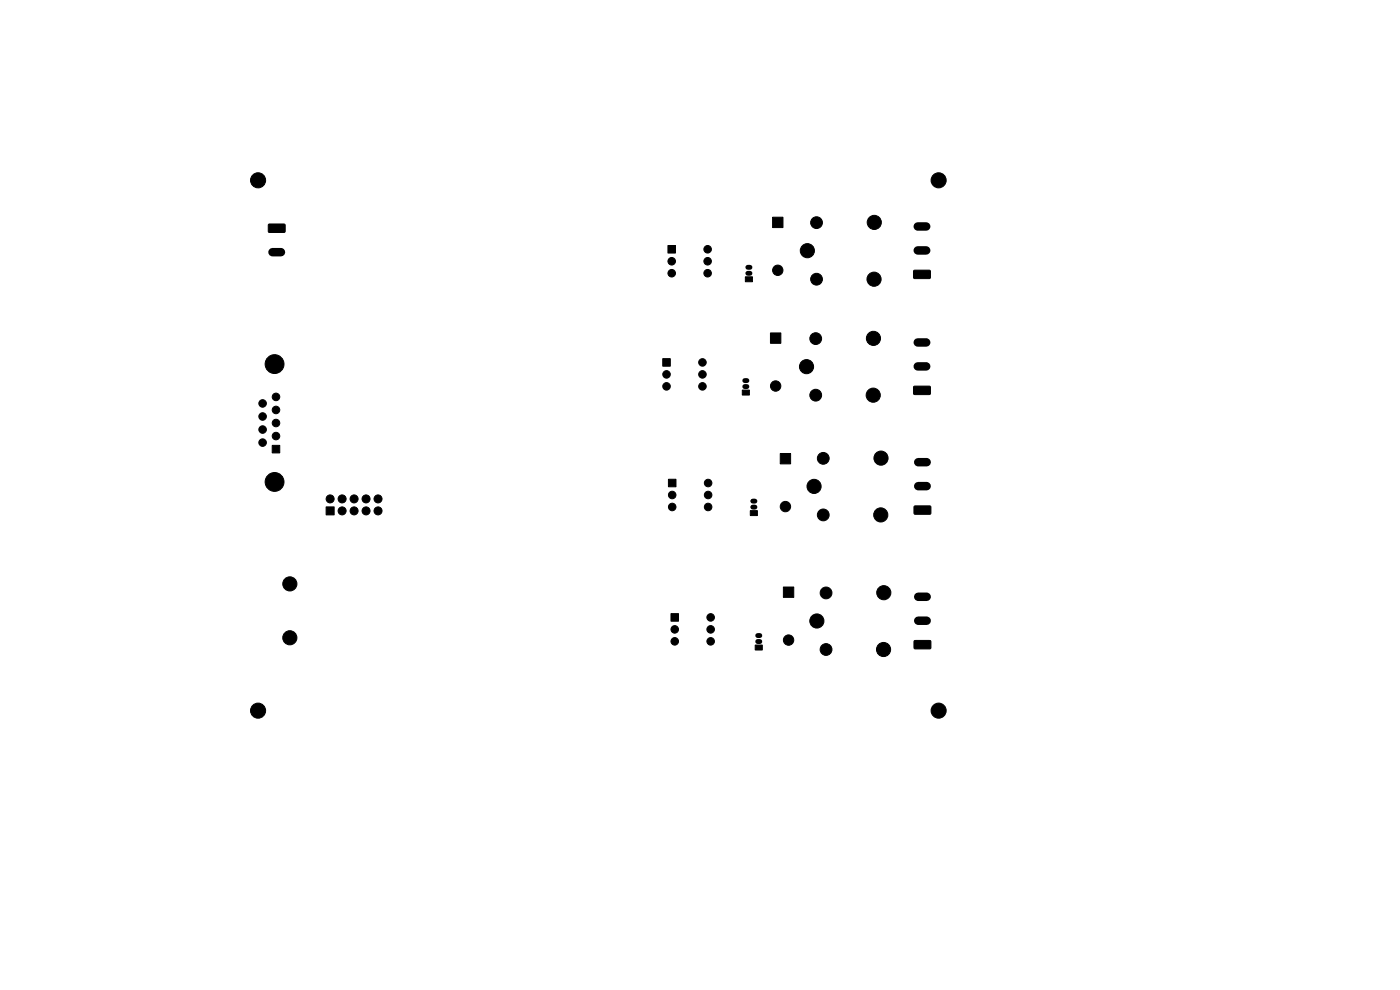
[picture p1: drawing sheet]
<svg xmlns="http://www.w3.org/2000/svg" width="297mm" height="210mm" viewBox="0 0 297 210" stroke-linecap="round" stroke-linejoin="round" font-family="sans-serif">
<g fill="#000" stroke="#000" stroke-width=".21">
<path d="M57 47.6l3.4-.1 .1 .3v1.4l-.2 .1h-3.2l-.2-.2zM141.7 52.1h1.6v1.6h-1.6zM158.1 58.7h1.5v1.1h-1.5zM163.9 46.1h2.2v2.2h-2.2zM193.9 57.4l3.3-.1 .2 .3v1.4l-.3 .1h-3.2l-.1-.2zM140.6 76.1h1.6v1.6h-1.6zM163.5 70.6h2.1v2.2h-2.1zM57.8 94.5h1.6v1.6h-1.6zM157.5 82.7h1.5v1.1h-1.5zM165.5 96.2h2.2v2.2h-2.2zM193.9 82l3.3-.1 .2 .3v1.4l-.3 .1h-3.2l-.1-.2zM69.2 107.5h1.7v1.7h-1.7z"/>
<path d="M141.8 101.7h1.6v1.6h-1.6zM159.2 108.3h1.5v1.1h-1.5zM194 107.4l3.3-.1 .2 .3v1.4l-.3 .1h-3.2l-.1-.2zM142.3 130.2h1.6v1.6h-1.6zM160.2 136.8h1.5v1.1h-1.5zM166.2 124.5h2.2v2.2h-2.2zM194 135.9h3.3l.2 .2v1.4l-.3 .2-3.2-.1-.1-.2z"/>
<circle cx="54.7" cy="38.3" r="1.6"/>
<circle cx="199.1" cy="38.3" r="1.6"/>
<circle cx="142.5" cy="55.4" r=".8"/>
<circle cx="142.5" cy="58" r=".8"/>
<circle cx="150.1" cy="52.9" r=".8"/>
<circle cx="150.1" cy="58" r=".8"/>
<circle cx="150.1" cy="55.4" r=".8"/>
<circle cx="165" cy="57.3" r="1.1"/>
<circle cx="171.3" cy="53.2" r="1.5"/>
<circle cx="173.2" cy="59.2" r="1.25"/>
<circle cx="173.2" cy="47.2" r="1.25"/>
<circle cx="185.4" cy="59.2" r="1.5"/>
<circle cx="185.5" cy="47.2" r="1.5"/>
<circle cx="58.3" cy="77.2" r="2"/>
<circle cx="141.4" cy="79.4" r=".8"/>
<circle cx="149" cy="76.9" r=".8"/>
<circle cx="149" cy="79.4" r=".8"/>
<circle cx="171.1" cy="77.8" r="1.5"/>
<circle cx="173.1" cy="71.8" r="1.25"/>
<circle cx="185.3" cy="71.8" r="1.5"/>
<circle cx="55.7" cy="85.6" r=".8"/>
<circle cx="55.7" cy="91.1" r=".8"/>
<circle cx="55.7" cy="93.9" r=".8"/>
<circle cx="55.7" cy="88.3" r=".8"/>
<circle cx="58.6" cy="89.7" r=".8"/>
<circle cx="58.6" cy="84.2" r=".8"/>
<circle cx="58.6" cy="87" r=".8"/>
<circle cx="58.6" cy="92.5" r=".8"/>
<circle cx="141.4" cy="82" r=".8"/>
<circle cx="149" cy="82" r=".8"/>
<circle cx="164.6" cy="81.9" r="1.1"/>
<circle cx="173.1" cy="83.8" r="1.25"/>
<circle cx="174.6" cy="97.2" r="1.25"/>
<circle cx="185.2" cy="83.8" r="1.5"/>
<circle cx="186.9" cy="97.2" r="1.5"/>
<circle cx="58.3" cy="102.2" r="2"/>
<circle cx="70" cy="105.8" r=".85"/>
<circle cx="72.6" cy="105.8" r=".85"/>
<circle cx="72.6" cy="108.4" r=".85"/>
<circle cx="75.1" cy="105.8" r=".85"/>
<circle cx="75.1" cy="108.4" r=".85"/>
<circle cx="77.7" cy="105.8" r=".85"/>
<circle cx="77.7" cy="108.4" r=".85"/>
<circle cx="80.2" cy="105.8" r=".85"/>
<circle cx="80.2" cy="108.4" r=".85"/>
<circle cx="142.6" cy="107.5" r=".8"/>
<circle cx="142.6" cy="105" r=".8"/>
<circle cx="150.2" cy="107.5" r=".8"/>
<circle cx="150.2" cy="102.5" r=".8"/>
<circle cx="150.2" cy="105" r=".8"/>
<circle cx="166.6" cy="107.5" r="1.1"/>
<circle cx="172.7" cy="103.2" r="1.5"/>
<circle cx="174.6" cy="109.2" r="1.25"/>
<circle cx="186.8" cy="109.2" r="1.5"/>
<circle cx="61.5" cy="135.3" r="1.5"/>
<circle cx="61.5" cy="123.9" r="1.5"/>
<circle cx="143.1" cy="133.5" r=".8"/>
<circle cx="143.1" cy="136" r=".8"/>
<circle cx="150.8" cy="133.5" r=".8"/>
<circle cx="150.8" cy="131" r=".8"/>
<circle cx="150.8" cy="136" r=".8"/>
<circle cx="167.3" cy="135.8" r="1.1"/>
<circle cx="173.3" cy="131.7" r="1.5"/>
<circle cx="175.2" cy="125.8" r="1.25"/>
<circle cx="175.2" cy="137.8" r="1.25"/>
<circle cx="187.4" cy="137.8" r="1.5"/>
<circle cx="187.5" cy="125.7" r="1.5"/>
<circle cx="54.7" cy="150.8" r="1.6"/>
<circle cx="199.1" cy="150.8" r="1.6"/>
</g>
<path d="M57.8 53.5h1.8M194.7 53.1h1.8M194.7 48h1.8M194.7 77.7h1.8M194.7 72.6h1.8M194.8 98h1.8M194.8 103.1h1.8M194.8 131.7h1.8M194.8 126.6h1.8" fill="none" stroke="#000" stroke-width="1.8"/>
<path d="M158.6 58h.5M158.6 56.7h.5M158 82h.5M158 80.7h.5M159.7 107.6h.5M159.7 106.3h.5M160.7 136.1h.5M160.7 134.8h.5" fill="none" stroke="#000" stroke-width="1.1"/>
</svg>
